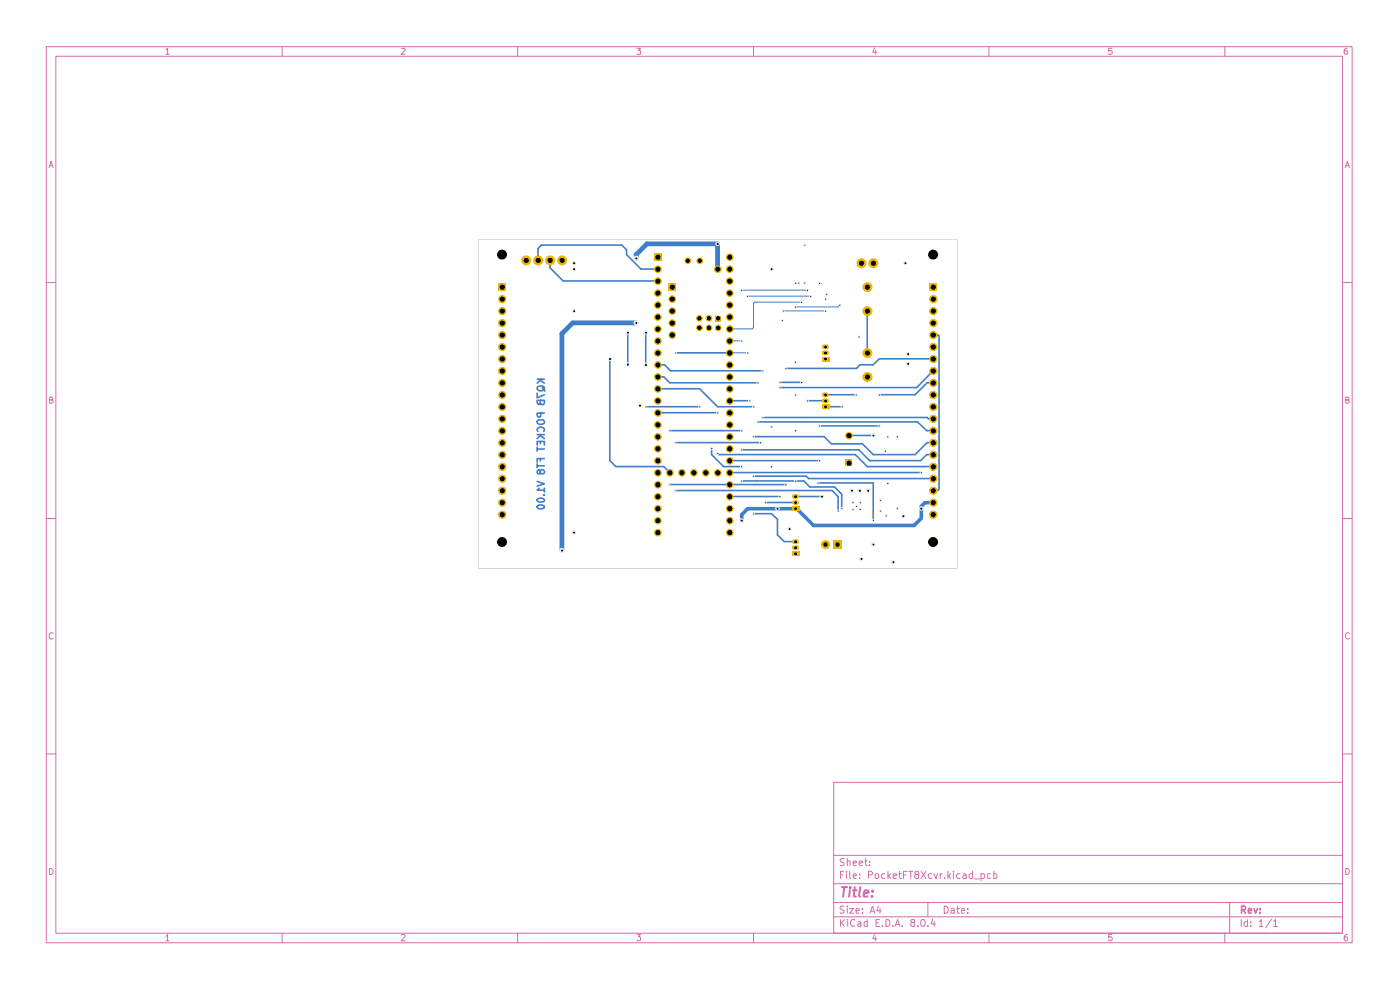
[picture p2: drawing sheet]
<svg xmlns="http://www.w3.org/2000/svg" width="297mm" height="210mm" viewBox="0 0 297 210" stroke-linecap="round" stroke-linejoin="round" font-family="sans-serif">
<g fill="none" stroke="#d56aad" stroke-width=".21">
<path d="M9.8 9.9h277v190.1h-277zM11.9 11.9h272.9v186h-272.9zM35.2 10.6l.4-.4v1.3M35.2 11.5h.7M59.9 9.9v2M85.2 10.3l.5-.1 .2 .4-.8 .9h.8M109.8 9.9v2M135.1 10.2h.8l-.4 .5 .4 .1v.6h-.8M159.8 9.9v2M185.5 10.2l-.3 .9h.8M185.8 10.7v.8M209.8 9.9v2"/>
<path d="M235.9 10.2h-.7v.6l.6-.1 .2 .3-.1 .4h-.7M259.8 9.9v2M285.8 10.2l-.5 .1-.1 .4v.7l.6 .1v-.8h-.5l-.1 .3M10.4 35.6l.4-1.4 .5 1.4M10.5 35.1h.7M285.4 35.6l.4-1.4 .5 1.4M285.5 35.1h.7M9.8 59.9h2.1M284.8 59.9h2M10.5 84.8l.6-.1v-.4l-.6-.1v1.3h.6l.2-.4-.4-.3M285.5 84.8l.6-.1v-.4l-.6-.1v1.3h.6l.2-.4-.4-.3M9.8 110h2.1"/>
<path d="M284.8 110h2M11.3 134.4a.57 .57 0 0 0-.8 0 .57 .57 0 0 0 0 .8l.3 .3 .5-.1M286.3 134.4a.57 .57 0 0 0-.8 0 .57 .57 0 0 0 0 .8l.3 .3 .5-.1M9.8 159.9h2.1M284.8 159.9h2M176.9 165.9h107.9v32h-107.9zM10.5 184.2a.71 .71 0 0 1 .7 .5 .71 .71 0 0 1-.2 .8h-.5zM35.2 198.6l.4-.4v1.4M35.2 199.6h.7M59.9 197.9v2.1M85.2 198.4l.1-.2h.4l.2 .4-.8 1h.8M109.8 197.9v2.1"/>
<path d="M135.1 198.2h.8l-.4 .5 .4 .2v.5l-.3 .2h-.3l-.2-.2M159.8 197.9v2.1M176.9 194.5h107.9M176.9 191.4h107.9M176.9 187.4h107.9M176.9 181.4h107.9M178.3 195.1v1.4M178.3 185.6h.5M178.5 195.7l.7 .8M179 184.8h-.7v1.5M179.1 192.3l-.6-.1-.3 .3 .3 .5 .5 .1v.5h-.8M179.1 182.2l-.6-.1-.3 .4 .3 .4h.3l.2 .1 .1 .4-.3 .2h-.6"/>
<path d="M179.2 195.1l-.9 .8M179.6 184.8v.2M179.6 185.3v1M179.7 192.2v.2M179.7 182.8l.2-.2 .4 .1v.9M179.7 182.1v1.5M179.7 192.7v1M179.8 195.1v.1M179.8 195.5v1M180.3 192.7h.8l-.8 1h.8M180.3 184.8v1.3l.2 .2M181 185.8l.7-.1-.2-.4-.4 .1-.1 .7 .2 .2h.4"/>
<path d="M181 183.1l.7-.1-.2-.4-.4 .1-.1 .7 .2 .2h.4M181.4 195.2l-.6-.1a.74 .74 0 0 0-.4 .9 .74 .74 0 0 0 1 .4M181.6 193.2l.7-.1-.2-.4-.5 .1v.8h.6M182 195.6h.5l.1 .9M182.3 183.1l.7-.1v-.3l-.5-.1-.2 .3 .1 .7h.6M182.4 186.2v.1M182.4 185.4v.2M182.6 195.9l-.6 .1-.1 .2 .2 .3 .5-.1M183 193.6v.1M183 192.8v.2M183.5 182.6h.5M183.6 182.1v1.3l.4 .2"/>
<path d="M184 195.6l-.4-.1-.3 .3 .1 .6h.6M184 195.1v1.4M184.2 185.6h.7l.2-.5-.3-.3h-.6v1.5M184.5 183.5v.1M184.5 182.7v.2M184.6 193.7l.5-1.5 .5 1.5M184.7 193.3h.7M185.5 198.2l-.3 .9h.8M185.8 185.4l.4-.1 .2 .3v.4l-.2 .3h-.4zM185.8 198.7v.9M185.8 195.7h.5M186.3 192.2l-.3 1h.9"/>
<path d="M186.6 195.1h-.8v1.4h.8M186.7 192.7v1M187.2 196.4v.1M187.7 185.4l-.4-.1-.3 .3 .1 .7h.6M188 195.1h.5a.78 .78 0 0 1 .3 .9 .78 .78 0 0 1-.8 .5zM188.4 184.8v1.5M188.5 185.8l.5 .5M189 185.3l-.6 .6M189.4 196.4v.1M189.5 185.8l.7-.1v-.3l-.5-.1-.2 .3 .1 .7h.6M189.9 196.5l.5-1.4 .5 1.4M190.1 196.1h.7"/>
<path d="M190.7 185.3h.6M190.8 184.8v1.3l.5 .2M191.4 196.4v.1M191.7 185.6h.5M192.4 184.8h-.7v1.5M192.8 184.8h.8M193.2 184.8v1.5M193.5 195.7l-.3-.3 .2-.3h.6l.1 .3-.3 .3a.46 .46 0 0 0-.6 .2 .46 .46 0 0 0 .3 .6 .46 .46 0 0 0 .6-.2l-.1-.6h-.2M194.4 185.5l-.3-.4a.52 .52 0 0 1 .8-.1v.3l-.3 .2a.46 .46 0 0 0-.5 .5 .46 .46 0 0 0 .7 .3l.1-.7-.3-.1M194.7 196.4v.1M195.4 184.8l1 1.5M195.5 195.2l.5-.1a.84 .84 0 0 1-.3 1.4l-.2-.1-.2-.4z"/>
<path d="M196.4 184.8l-1 1.5M196.8 196.4v.1M196.8 191.4v3.1M197.6 185.4l-.4-.1-.3 .3 .1 .6 .2 .1h.4M197.9 195l-.4 1h1M198.1 185.3l.4 1 .4-1M198.2 195.5v1M199.5 185.3v1M199.9 185.3l-.4 .3M200.3 192.2a.77 .77 0 0 1 .9 .8 .77 .77 0 0 1-.9 .7zM200.4 186.2v.1M201.1 184.8v1.5"/>
<path d="M201.2 185.8l.5 .5M201.7 185.3l-.6 .6M201.8 192.8h.6v.9M202.3 184.8v.2M202.3 185.3v1M202.4 193.1l-.6 .1v.4h.6M202.9 192.7h.6M203.1 192.2v1.3l.4 .2M203.6 185.4l-.4-.1-.3 .3v.4l.3 .3h.4M204 193.2l.6-.1-.1-.4-.5 .1v.7l.1 .2 .5-.1M204.3 185.4h.6l.1 .9M205 185.7l-.5 .1-.3 .2 .3 .3h.5"/>
<path d="M205.3 193.6v.1M205.3 192.8v.2M206.3 185.4l-.5-.1-.2 .3v.4l.2 .3h.5M206.3 184.8v1.5M206.7 186.4h1.1M208.1 185.4l.5-.1 .3 .3v.4l-.3 .3h-.5M208.1 185.3v1.6M209.8 197.9v2.1M210.1 185.4l-.4-.1-.2 .2v.7l.2 .1h.4M210.8 185.4l.4-.1 .3 .3-.1 .6-.2 .1h-.4M210.8 184.8v1.5M235.9 198.2h-.7v.7l.2-.2h.3l.3 .3v.3l-.3 .3h-.3l-.2-.2"/>
<path d="M259.8 197.9v2.1M260.9 191.4v6.5M263.3 195.1v1.4M264.7 195.6l-.5-.1-.3 .3 .1 .6h.7M264.7 195.1v1.4M265.3 196.4v.1M265.3 195.6v.1M267.1 195.5l.4-.4v1.4M267.1 196.5h.9M269.7 195l-1.2 1.8M270.2 195.5l.4-.4v1.4M270.2 196.5h.8"/>
<path d="M285.5 184.2a.71 .71 0 0 1 .7 .5 .71 .71 0 0 1-.2 .8h-.5zM285.8 198.2l-.5 .2a.92 .92 0 0 0 .1 1.2l.4-.1 .1-.5-.2-.3h-.3l-.2 .3"/>
</g>
<path d="M263.4 193h.6a.47 .47 0 0 0 .2-.4 .47 .47 0 0 0-.2-.4h-.6v1.5M263.7 193l.5 .7M264.8 193.2l.7-.1-.2-.4-.4 .1-.1 .7 .2 .2 .4-.1M266 192.7l.4 1 .4-1M267.3 193.5v.2M267.3 192.8v.2" fill="none" stroke="#d56aad" stroke-width=".34"/>
<path d="M178.6 188.2h1.1M179.1 188.2l-.2 2M180.3 188.8l-.2 1.4M180.4 188.2v.2M181 188.8h.7M181.3 188.2l-.2 1.7 .5 .3M182.5 188.2l-.3 1.7 .3 .3M183.3 189.5l1-.1-.1-.5h-.8l-.2 1 .2 .3 .6-.1M185 190l.1 .1h-.2l.1-.1v.2M185.1 188.9v.3" fill="none" stroke="#d56aad" stroke-width=".42"/>
<g fill="none" stroke="#3f7eca" stroke-width=".34">
<path d="M114.1 55.2v-2.5l.8-.7h17l1 1v1l3.1 3.1h3.5M116.7 55.2v1.6l2.8 2.8h20M129.4 76.1v21.6l1.2 1.3h10.2l1.3 1.2M133.2 70.5v6.8M137 70.5v6.9M139.5 77.4h1.5l1.2 1.3M139.5 79.9h1.3l1.3 1.3M143.3 74.8h11.5M182.5 77.4l-.8 .7M184 66v8.8M114 82.2a.97 .97 0 0 1 1.5 0v.3a.97 .97 0 0 1-1.5 0zM114 83.4v1l1.5-.7"/>
<path d="M114 94.4v-.8h1.5v.8M114 80.4h1.5M114 92.2h1.5M114 94.8v.9M114 98.4v.8M114 95.2h1.5M114 98.8h1.5M114 89.2l.2-.1h1a.49 .49 0 0 1 .3 .5 .49 .49 0 0 1-.5 .4l-1-.2zM114.1 91.5l-.1-.1a.5 .5 0 0 1 .3-.7 .81 .81 0 0 1 1.2 .6l-.2 .2M114.6 84.9v.7l-.4 .2-.2-.4v-.5h1.5v.6l-.2 .3h-.3l-.4-.4M114.6 100l-.4-.4a.52 .52 0 0 0-.1 .9l.5-.1v-.6a.48 .48 0 0 1 .8 0 .48 .48 0 0 1-.1 .7h-.6l-.1-.3M114.6 80.7l.9 .6"/>
<path d="M114.6 92.4l.9 .6M114.6 93.6v.5M114.6 97.3v.5M114.7 87.6l-.1 .8-.4 .1-.2-.4v-.5h1.5M114.8 80.4l-.8 .9M114.8 92.2l-.8 .8M115.1 82.2l.5 .8M115.5 97.3h-1.5v.7M137 86.3h11.4M139.5 87.5h12.7M139.5 82.5h8.9M142.1 91.4h15.2"/>
<path d="M143.3 93.9h18M151 95.1v1.3l2.5 2.6h3.8M165.4 81.1h4.6M170 89.5h24.6l2 1.9h1.3M174.8 92.6l1.6 1.5h6.6l2.2 2.3h8.9l2.6-2.5h1.2M175.1 86.3h3.5M114 102.1l1.5 .5-1.5 .5M114 107.3a1.1 1.1 0 0 1 1.5 .1 .89 .89 0 0 1-1.5 .4zM114.2 105.7h.7l.6 .3a.89 .89 0 0 1-1.5 .3v-.3zM114.4 103.5l-.4 .5h1.5M115.3 105h.2M115.5 103.5v.9"/>
<path d="M143.3 104.1h33.2l1.3 1.2v3.1M154.8 105.3h10.6M154.8 100.2h12.7M154.8 102.8h11.9M157.3 102h13.2l1.3 1.3h5.2l1.6 1.5M159.8 109h3.9l1.2 1.1v3.4l1.5 1.4h2.3M162.4 106.6h6.3M168.7 105.3h5.6M171 101l.5 .5h26.4M199.2 103.8l-.2 .3h-1.1"/>
</g>
<path d="M135 54.8v-.8l2.2-2.3h15v5.4M135 68.5h-13.5l-2.3 2.3v46" fill="none" stroke="#3f7eca" stroke-width="1"/>
<path d="M157.3 110.4v-1.2l1.3-1.3h10.4l3.6 3.6M198 106.6h-1.8l-.8 .8v2.5l-1.5 1.6" fill="none" stroke="#3f7eca" stroke-width=".76"/>
<path d="M157.3 61.5h14M158.6 62.8h13.4M166.2 66h8.9M170 64.1h-9.9l-.3 .2v5.2M178.1 64.7l-.3 .4h-9.1" fill="none" stroke="#3f7eca" stroke-width=".21"/>
<circle cx="154.8" cy="100.2" r=".17" fill="#3f7eca"/>
<g fill="none" stroke="#3f7eca" stroke-width=".34">
<path d="M142.2 78.7h19.6M166.7 78.1h15M197.9 78.7l-3.5 3.5h-29M197.9 76.1h-11.4l-1.3 1.3h-2.7M197.9 71h1.1l.2 .3v32.5M142.1 81.2h18.7M148.4 82.5l3.8 3.8h7.6M152.2 96.2l.3 .2h28.9l2.6 2.6h13.9M154.8 85h4.2M154.9 97.7h18.9M157.3 95.4h24.9l2.3 2.3h10.8l1.3-1.3h1.3M159.8 92.6h15"/>
<path d="M160.8 89.5h9.2M161.8 88.6h34.9l.2 .2h1M171.3 85h3.8M173.8 90.3h12.7M175.1 83.7h6.5M180.1 92.4h5.1M197.9 81.2h-1.2l-2.6 2.5h-7.6M142.1 102.8h12.7M159.8 101h11.2M167.5 100.2h27.9M173.5 102.4h11.7v7.9M178.6 104.8v3.1"/>
</g>
<path d="M154.8 74.8h3.8M154.8 72.3h2.5M159.8 69.5l-.2 .3h-4.8" fill="none" stroke="#3f7eca" stroke-width=".21"/>
<path d="M172.6 111.5h21.3" fill="none" stroke="#3f7eca" stroke-width=".76"/>
<path d="M101.5 50.8h101.6v69.8h-101.6z" fill="none" stroke="#d0d2cd" stroke-width=".21"/>
<g fill="#eab600">
<path d="M138.8 53.8h1.5v1.6h-1.5z"/>
<path d="M141.9 60.1h1.6v1.6h-1.6z"/>
<path d="M105.7 60.1h1.7v1.7h-1.7z"/>
<path d="M168 117h1.5v1h-1.5z"/>
<circle cx="139.6" cy="57.1" r=".8"/>
<circle cx="139.6" cy="59.6" r=".8"/>
<circle cx="145.9" cy="55.3" r=".72"/>
<circle cx="139.6" cy="67.3" r=".8"/>
<circle cx="139.6" cy="69.8" r=".8"/>
<circle cx="139.6" cy="72.3" r=".8"/>
<circle cx="139.6" cy="74.9" r=".8"/>
<circle cx="139.6" cy="77.4" r=".8"/>
<circle cx="142.6" cy="68.5" r=".8"/>
<circle cx="142.6" cy="71.1" r=".8"/>
<circle cx="139.6" cy="80" r=".8"/>
<circle cx="139.6" cy="82.5" r=".8"/>
<circle cx="139.6" cy="85" r=".8"/>
<circle cx="139.6" cy="87.6" r=".8"/>
<circle cx="139.6" cy="90.1" r=".8"/>
<circle cx="154.8" cy="87.6" r=".8"/>
<circle cx="154.8" cy="85" r=".8"/>
<circle cx="154.8" cy="82.5" r=".8"/>
<circle cx="154.8" cy="80" r=".8"/>
<circle cx="154.8" cy="77.4" r=".8"/>
<circle cx="139.6" cy="62.2" r=".8"/>
<circle cx="139.6" cy="64.7" r=".8"/>
<circle cx="142.6" cy="63.5" r=".8"/>
<circle cx="142.6" cy="66" r=".8"/>
<circle cx="111.6" cy="55.2" r="1.06"/>
<circle cx="114.2" cy="55.2" r="1.06"/>
<circle cx="116.7" cy="55.2" r="1.06"/>
<circle cx="119.2" cy="55.2" r="1.06"/>
<circle cx="106.5" cy="63.5" r=".89"/>
<circle cx="106.5" cy="66" r=".89"/>
<circle cx="106.5" cy="68.5" r=".89"/>
<circle cx="106.5" cy="71.1" r=".89"/>
<circle cx="106.5" cy="73.6" r=".89"/>
<circle cx="106.5" cy="76.2" r=".89"/>
<circle cx="106.5" cy="78.7" r=".89"/>
<circle cx="106.5" cy="81.2" r=".89"/>
<circle cx="106.5" cy="83.8" r=".89"/>
<circle cx="106.5" cy="86.3" r=".89"/>
<circle cx="106.5" cy="88.9" r=".89"/>
<circle cx="139.6" cy="105.4" r=".8"/>
<circle cx="139.6" cy="107.9" r=".8"/>
<circle cx="139.6" cy="110.4" r=".8"/>
<circle cx="139.6" cy="113" r=".8"/>
<circle cx="139.6" cy="92.7" r=".8"/>
<circle cx="139.6" cy="95.2" r=".8"/>
<circle cx="139.6" cy="97.7" r=".8"/>
<circle cx="139.6" cy="100.3" r=".8"/>
<circle cx="139.6" cy="102.8" r=".8"/>
<circle cx="142.1" cy="100.3" r=".8"/>
<circle cx="144.6" cy="100.3" r=".8"/>
<circle cx="147.2" cy="100.3" r=".8"/>
<circle cx="154.8" cy="113" r=".8"/>
<circle cx="154.8" cy="110.4" r=".8"/>
<circle cx="154.8" cy="107.9" r=".8"/>
<circle cx="154.8" cy="105.4" r=".8"/>
<circle cx="154.8" cy="102.8" r=".8"/>
<circle cx="154.8" cy="100.3" r=".8"/>
<circle cx="154.8" cy="97.7" r=".8"/>
<circle cx="154.8" cy="95.2" r=".8"/>
<circle cx="154.8" cy="92.7" r=".8"/>
<circle cx="154.8" cy="90.1" r=".8"/>
<circle cx="149.7" cy="100.3" r=".8"/>
<circle cx="152.3" cy="100.3" r=".8"/>
</g>
<path d="M168.5 116.2h.5M168.5 114.9h.5" fill="none" stroke="#eab600" stroke-width="1"/>
<g fill="#eab600">
<path d="M168 107.4h1.5v1h-1.5z"/>
<path d="M176.7 114.7h1.9v1.8h-1.9z"/>
<path d="M179.4 97.5h1.4v1.4h-1.4z"/>
<circle cx="175.1" cy="115.5" r=".97"/>
<circle cx="180.1" cy="92.4" r=".8"/>
</g>
<path d="M168.5 106.6h.5M168.5 105.3h.5" fill="none" stroke="#eab600" stroke-width="1"/>
<path d="M174.4 85.8h1.5v1h-1.5z" fill="#eab600"/>
<path d="M174.8 85h.5M174.8 83.7h.5" fill="none" stroke="#eab600" stroke-width="1"/>
<g fill="#eab600">
<path d="M151.8 66.9h1.2v1.3h-1.2z"/>
<path d="M174.4 75.6h1.5v1.1h-1.5z"/>
<circle cx="106.5" cy="104.1" r=".89"/>
<circle cx="106.5" cy="106.6" r=".89"/>
<circle cx="106.5" cy="109.2" r=".89"/>
<circle cx="106.5" cy="91.4" r=".89"/>
<circle cx="106.5" cy="93.9" r=".89"/>
<circle cx="106.5" cy="96.5" r=".89"/>
<circle cx="106.5" cy="99" r=".89"/>
<circle cx="106.5" cy="101.6" r=".89"/>
<circle cx="154.8" cy="74.9" r=".8"/>
<circle cx="154.8" cy="72.3" r=".8"/>
<circle cx="154.8" cy="69.8" r=".8"/>
<circle cx="154.8" cy="67.3" r=".8"/>
<circle cx="154.8" cy="59.6" r=".8"/>
<circle cx="154.8" cy="57.1" r=".8"/>
<circle cx="154.8" cy="54.6" r=".8"/>
<circle cx="152.3" cy="57.1" r=".8"/>
<circle cx="148.5" cy="55.3" r=".72"/>
<circle cx="154.8" cy="64.7" r=".8"/>
<circle cx="150.4" cy="67.5" r=".72"/>
<circle cx="148.4" cy="67.5" r=".72"/>
<circle cx="148.4" cy="69.6" r=".72"/>
<circle cx="150.4" cy="69.6" r=".72"/>
<circle cx="152.4" cy="69.6" r=".72"/>
<circle cx="154.8" cy="62.2" r=".8"/>
<circle cx="182.7" cy="55.8" r="1.06"/>
<circle cx="184" cy="80" r="1.06"/>
<circle cx="184" cy="74.9" r="1.06"/>
</g>
<path d="M174.8 74.8h.5M174.8 73.6h.5" fill="none" stroke="#eab600" stroke-width="1"/>
<g fill="#eab600">
<path d="M197.1 60.1h1.7v1.7h-1.7z"/>
<circle cx="185.3" cy="55.8" r="1.06"/>
<circle cx="184" cy="66" r="1.06"/>
<circle cx="184" cy="60.9" r="1.06"/>
<circle cx="198" cy="63.5" r=".89"/>
<circle cx="198" cy="66" r=".89"/>
<circle cx="198" cy="68.5" r=".89"/>
<circle cx="198" cy="71.1" r=".89"/>
<circle cx="198" cy="73.6" r=".89"/>
<circle cx="198" cy="76.2" r=".89"/>
<circle cx="198" cy="78.7" r=".89"/>
<circle cx="198" cy="81.2" r=".89"/>
<circle cx="198" cy="83.8" r=".89"/>
<circle cx="198" cy="86.3" r=".89"/>
<circle cx="198" cy="88.9" r=".89"/>
<circle cx="198" cy="91.4" r=".89"/>
<circle cx="198" cy="93.9" r=".89"/>
<circle cx="198" cy="96.5" r=".89"/>
<circle cx="198" cy="99" r=".89"/>
<circle cx="198" cy="101.6" r=".89"/>
<circle cx="198" cy="104.1" r=".89"/>
<circle cx="198" cy="106.6" r=".89"/>
<circle cx="198" cy="109.2" r=".89"/>
</g>
<g fill="none" stroke="#ececec" stroke-width=".21">
<path d="M121.7 55.6l.3 .2-.1 .2-.3-.2zM121.7 56.9l.3 .2-.1 .2-.3-.2zM134.9 54.6l.3 .2-.1 .2-.3-.2zM152.2 51.6l.3 .2-.1 .2-.3-.2zM163.6 56.9l.3 .2-.1 .2-.3-.2zM168.6 59.8l.3 .2-.1 .2-.3-.2zM168.7 60l.2 .1-.1 .1-.1-.1zM169.3 59.8l.3 .2-.1 .2-.3-.2zM169.4 60l.2 .1-.1 .1-.2-.1zM170.6 51.8l.3 .2-.1 .2-.3-.2zM170.6 59.8l.3 .2-.1 .2-.3-.2zM170.7 51.9l.2 .1-.1 .1-.2-.1z"/>
<path d="M170.7 60l.2 .1-.1 .1-.2-.1zM173.7 59.9l.3 .2-.1 .2-.3-.2zM192 55.6l.3 .2-.1 .2-.3-.2zM121.7 65.8l.3 .2-.1 .2-.3-.2zM129.3 76l.3 .2-.1 .1-.3-.1zM133.1 77.2l.3 .1-.1 .2-.3-.2zM133.1 70.4l.3 .2-.1 .2-.3-.2zM134.9 68.3l.3 .2-.1 .2-.3-.2zM136.9 70.4l.3 .2-.1 .2-.3-.2zM136.9 77.2l.3 .2-.1 .2-.3-.2zM143.2 74.7l.3 .1-.1 .2-.3-.2zM143.3 74.8l.2 .1-.1 .1-.1-.1z"/>
<path d="M157.2 61.4l.3 .1-.1 .2-.3-.2zM157.2 72.1l.3 .2-.1 .2-.3-.2zM157.3 61.5l.2 .1-.1 .1-.2-.1zM157.3 72.2l.2 .1-.1 .2-.2-.2zM158.5 62.6l.3 .2-.1 .2-.3-.2zM158.5 74.7l.3 .1-.1 .2-.3-.2zM158.6 62.7l.1 .2v.1l-.2-.1zM158.6 74.8l.1 .1v.1l-.2-.1zM161.7 78.5l.3 .2-.1 .1-.3-.1zM161.8 78.6l.2 .1-.1 .1-.2-.1zM165.8 67.8l.4 .2-.2 .2-.3-.2zM165.9 67.9l.2 .1-.1 .1-.1-.1z"/>
<path d="M166.1 65.8l.3 .2-.1 .1-.3-.1zM166.2 65.9l.2 .1-.1 .1-.2-.1zM166.6 78l.3 .1-.1 .2-.3-.2zM166.7 78.1l.2 .1-.1 .1-.2-.1zM168.6 76.6l.3 .2-.1 .2-.3-.2zM168.6 64.9l.3 .2-.1 .2-.3-.2zM168.7 76.7l.2 .1-.1 .1-.1-.1zM168.7 65l.2 .1-.1 .2-.1-.2zM169.9 63.9l.3 .2-.1 .2-.3-.2zM170 64l.2 .1-.1 .1-.2-.1zM171.2 61.4l.3 .1-.1 .2-.3-.2zM171.3 61.5l.1 .1v.1l-.2-.1z"/>
<path d="M171.9 62.6l.3 .2-.1 .2-.4-.2zM171.9 62.7l.2 .2v.1l-.2-.1zM173.8 60l.2 .2-.1 .1-.2-.1zM175 63.2l.3 .2-.1 .2-.3-.2zM175 65.8l.3 .2-.1 .1-.3-.1zM175.1 63.3l.2 .2-.1 .1-.2-.1zM175.1 65.9l.2 .1-.1 .1-.2-.1zM175.2 62.2l.4 .2-.2 .2-.3-.2zM175.3 62.3l.2 .1-.1 .2-.1-.2zM178 64.5l.3 .2-.1 .2-.3-.2zM178.1 64.6l.2 .1-.1 .1-.1-.1zM182.1 71.3l.3 .2-.1 .1-.3-.1z"/>
<path d="M182.2 71.4l.2 .1-.1 .1-.2-.1zM192.6 75l.3 .1-.1 .2-.4-.2zM192.6 77l.3 .2-.1 .2-.4-.2zM135.7 85.9l.3 .2-.1 .1-.4-.1zM136.9 86.1l.3 .2-.1 .2-.3-.2zM137 86.2l.2 .1-.1 .1-.2-.1zM142 91.2l.3 .2-.1 .1-.3-.1zM142 91.3l.2 .1v.1l-.2-.1zM143.2 93.7l.3 .2-.1 .2-.3-.2zM143.3 93.8l.2 .1-.1 .1-.1-.1zM148.3 86.1l.3 .2-.1 .2-.3-.2zM148.4 86.2l.2 .1-.1 .1-.2-.1z"/>
<path d="M150.9 94.9l.3 .2-.1 .2-.4-.2zM150.9 95l.2 .1v.1l-.2-.1zM152.1 87.4l.3 .1-.1 .2-.3-.2zM152.1 96l.3 .2-.1 .2-.3-.2zM152.2 87.5l.2 .1-.1 .1-.2-.1zM152.2 96.1l.2 .1-.1 .1-.2-.1zM157.2 91.2l.3 .2-.1 .1-.3-.1zM157.2 98.8l.3 .2-.1 .2-.3-.2zM157.2 95.2l.3 .2-.1 .2-.3-.2zM157.3 91.3l.2 .1-.1 .1-.2-.1zM157.3 98.9l.2 .1-.1 .1-.2-.1zM157.3 95.3l.2 .2-.1 .1-.2-.1z"/>
<path d="M158.9 84.8l.3 .2-.1 .2-.3-.2zM159 84.9l.2 .1-.1 .2-.2-.2zM159.7 92.4l.4 .2-.2 .2-.3-.2zM159.7 86.1l.4 .2-.2 .2-.3-.2zM159.8 92.6l.2 .1v.1l-.2-.1zM159.8 86.2l.2 .1v.1l-.2-.1zM160.7 89.3l.3 .2-.1 .2-.3-.2zM160.7 81l.3 .2-.1 .2-.3-.2zM160.8 89.4l.1 .1v.1l-.2-.1zM160.8 81.1l.1 .1v.1l-.2-.1zM161.2 93.7l.3 .2-.1 .2-.3-.2zM161.3 93.8l.2 .1-.1 .1-.2-.1z"/>
<path d="M161.7 88.4l.3 .2-.1 .1-.3-.1zM161.8 88.5l.2 .1-.1 .1-.2-.1zM163.6 98.8l.3 .2-.1 .2-.4-.2zM163.6 90.3l.3 .2-.1 .2-.4-.2zM163.6 98.9l.2 .1v.1l-.2-.1zM163.6 90.4l.2 .1v.2l-.2-.2zM165.3 82l.3 .2-.1 .2-.3-.2zM165.3 80.9l.3 .2-.1 .2-.3-.2zM165.4 82.1l.2 .2-.1 .1-.1-.1zM165.4 81l.2 .1-.1 .2-.1-.2zM168.6 83.5l.3 .2-.1 .2-.3-.2zM168.6 91.2l.3 .2-.1 .1-.3-.1z"/>
<path d="M168.7 83.7l.2 .1-.1 .1-.1-.1zM168.7 91.3l.2 .1-.1 .1-.1-.1zM169.9 80.9l.3 .2-.1 .2-.3-.2zM170 81l.2 .1-.1 .2-.2-.2zM171.2 84.8l.3 .2-.1 .2-.3-.2zM171.3 84.9l.1 .1v.2l-.2-.2zM173.7 97.5l.3 .2-.1 .2-.3-.2zM173.7 90.1l.3 .2-.1 .2-.3-.2zM173.8 97.6l.2 .1-.1 .2-.2-.2zM173.8 90.3l.2 .1-.1 .1-.2-.1zM178.5 86.1l.4 .2-.2 .2-.3-.2zM178.6 86.2l.2 .1-.1 .1-.1-.1z"/>
<path d="M181.5 83.5l.3 .2-.1 .2-.3-.2zM181.6 83.7l.2 .1-.1 .1-.2-.1zM185.2 92.2l.3 .2-.1 .2-.3-.2zM186.4 83.5l.3 .2-.1 .2-.3-.2zM186.4 90.1l.3 .2-.1 .2-.3-.2zM186.5 83.7l.2 .1-.1 .1-.2-.1zM186.5 90.3l.2 .1-.1 .1-.2-.1zM187.7 95.5l.3 .2-.1 .2-.3-.2zM187.8 95.6l.2 .1-.1 .1-.2-.1zM188.2 92.4l.3 .2-.1 .2-.3-.2zM188.3 92.6l.2 .1-.1 .1-.2-.1zM190.2 92.4l.3 .2-.1 .2-.3-.2z"/>
<path d="M190.3 92.6l.2 .1-.1 .1-.2-.1zM119.1 116.6l.4 .2-.1 .2-.4-.2zM121.7 112.8l.3 .2-.1 .2-.3-.2zM142 102.6l.3 .2-.1 .2-.3-.2zM142 102.7l.2 .1v.1l-.2-.1zM143.2 103.9l.3 .2-.1 .1-.3-.1zM143.3 104l.2 .1-.1 .1-.1-.1zM157.2 101.8l.3 .2-.1 .2-.3-.2zM157.2 110.3l.4 .1-.1 .2-.4-.2zM157.3 101.9l.2 .2-.1 .1-.2-.1zM159.7 108.8l.4 .2-.2 .2-.3-.2zM159.7 100.8l.4 .2-.2 .2-.3-.2z"/>
<path d="M159.8 108.9l.2 .1v.1l-.2-.1zM159.8 100.9l.2 .1v.2l-.2-.2zM162.3 106.4l.3 .2-.1 .2-.3-.2zM162.4 106.5l.2 .1-.1 .1-.2-.1zM164.9 107.7l.3 .2-.1 .2-.3-.2zM165.3 105.1l.3 .2-.1 .2-.3-.2zM165.4 105.3l.2 .1-.1 .1-.1-.1zM166.6 102.6l.3 .2-.1 .2-.3-.2zM166.7 102.7l.2 .1-.1 .1-.2-.1zM167.4 112l.3 .2-.1 .2-.3-.2zM168.6 101.8l.3 .2-.1 .2-.3-.2zM168.7 101.9l.2 .2-.1 .1-.1-.1z"/>
<path d="M173.4 102.3l.3 .1-.1 .2-.3-.2zM173.5 102.4l.1 .1v.1l-.2-.1zM174.3 105.2l.3 .2-.1 .2-.3-.2zM177.7 108.2l.3 .2-.1 .2-.3-.2zM177.8 108.3l.2 .1-.1 .1-.2-.1zM178.5 107.7l.3 .2-.1 .2-.4-.2zM178.5 107.8l.2 .1v.1l-.2-.1zM180.6 103.9l.3 .2-.1 .2-.3-.2zM180.8 107.8l.3 .2-.1 .2-.3-.2zM180.8 106.4l.3 .2-.1 .2-.3-.2zM180.9 108l.2 .1-.1 .1-.2-.1zM180.9 106.5l.2 .1-.1 .1-.2-.1z"/>
<path d="M181.6 107.2l.3 .2-.1 .1-.3-.1zM181.7 107.3l.2 .1-.1 .1-.2-.1zM182.3 103.9l.3 .2-.1 .2-.3-.2zM182.4 107.8l.3 .2-.1 .2-.4-.2zM182.4 106.4l.3 .2-.1 .2-.4-.2zM182.4 108l.2 .1v.1l-.2-.1zM182.4 106.5l.2 .1v.1l-.2-.1zM182.6 118.4l.4 .2-.1 .2-.4-.2zM184.1 103.9l.3 .2-.1 .2-.3-.2zM185.1 110.1l.4 .2-.2 .2-.3-.2zM185.2 115.3l.3 .2-.1 .2-.3-.2zM185.2 110.2l.2 .2v.1l-.2-.1z"/>
<path d="M186.7 105.9l.3 .2-.1 .2-.3-.2zM186.7 108.2l.3 .2-.1 .2-.3-.2zM186.8 106l.1 .1v.1l-.2-.1zM186.8 108.3l.1 .1v.1l-.2-.1zM187.9 109.2l.3 .2-.1 .2-.4-.2zM187.9 109.3l.2 .1v.1l-.2-.1zM188.2 102.3l.3 .2-.1 .2-.3-.2zM188.3 102.5l.2 .1-.1 .1-.2-.1zM189.4 119.1l.3 .1-.1 .2-.3-.2zM190.2 107.7l.3 .2-.1 .2-.3-.2zM190.3 107.8l.2 .1-.1 .1-.2-.1zM191.5 109.3l.4 .2-.2 .2-.3-.2z"/>
<path d="M195.3 100.1l.3 .1-.1 .2-.3-.2zM195.3 107.7l.4 .2-.1 .2-.4-.2zM195.4 100.2l.2 .1-.1 .1-.2-.1z"/>
<circle cx="121.7" cy="57.1" r=".38"/>
<circle cx="121.7" cy="55.8" r=".38"/>
<circle cx="152.2" cy="51.7" r=".38"/>
<circle cx="163.7" cy="57.1" r=".38"/>
<circle cx="192" cy="55.8" r=".38"/>
<circle cx="121.7" cy="65.9" r=".38"/>
<circle cx="129.4" cy="76.1" r=".38"/>
<circle cx="133.2" cy="77.3" r=".38"/>
<circle cx="133.2" cy="70.5" r=".38"/>
<circle cx="137" cy="77.4" r=".38"/>
<circle cx="137" cy="70.5" r=".38"/>
<circle cx="192.6" cy="75.1" r=".38"/>
<circle cx="192.6" cy="77.1" r=".38"/>
<circle cx="135.7" cy="86" r=".38"/>
<circle cx="185.2" cy="92.4" r=".38"/>
<circle cx="121.7" cy="112.9" r=".38"/>
<circle cx="157.3" cy="110.4" r=".38"/>
<circle cx="164.9" cy="107.9" r=".38"/>
<circle cx="167.5" cy="112.2" r=".38"/>
<circle cx="174.3" cy="105.3" r=".38"/>
<circle cx="180.7" cy="104" r=".38"/>
<circle cx="182.4" cy="104" r=".38"/>
<circle cx="182.7" cy="118.5" r=".38"/>
<circle cx="184.1" cy="104" r=".38"/>
<circle cx="185.2" cy="115.5" r=".38"/>
<circle cx="189.5" cy="119.2" r=".38"/>
<circle cx="191.6" cy="109.5" r=".38"/>
<circle cx="195.4" cy="107.9" r=".38"/>
</g>
<g fill="none" stroke="#ececec" stroke-width=".34">
<circle cx="135" cy="54.8" r=".38"/>
<circle cx="135" cy="68.5" r=".38"/>
<circle cx="119.2" cy="116.7" r=".38"/>
</g>
<g fill="#000">
<path d="M121.7 55.6l.3 .2-.1 .2-.3-.2zM121.7 56.9l.3 .2-.1 .2-.3-.2zM134.9 54.6l.3 .2-.1 .2-.3-.2zM152.2 51.6l.3 .2-.1 .2-.3-.2zM163.6 56.9l.3 .2-.1 .2-.3-.2zM170.7 51.9l.2 .1-.1 .1-.2-.1zM192 55.6l.3 .2-.1 .2-.3-.2zM121.7 65.8l.3 .2-.1 .2-.3-.2zM129.3 76l.3 .2-.1 .1-.3-.1zM133.1 77.2l.3 .1-.1 .2-.3-.2zM133.1 70.4l.3 .2-.1 .2-.3-.2zM134.9 68.3l.3 .2-.1 .2-.3-.2z"/>
<path d="M136.9 70.4l.3 .2-.1 .2-.3-.2zM136.9 77.2l.3 .2-.1 .2-.3-.2zM143.3 74.8l.2 .1-.1 .1-.1-.1zM157.3 61.5l.2 .1-.1 .1-.2-.1zM157.3 72.2l.2 .1-.1 .2-.2-.2zM158.6 62.7l.1 .2v.1l-.2-.1zM158.6 74.8l.1 .1v.1l-.2-.1zM161.8 78.6l.2 .1-.1 .1-.2-.1zM165.9 67.9l.2 .1-.1 .1-.1-.1zM166.2 65.9l.2 .1-.1 .1-.2-.1zM166.7 78.1l.2 .1-.1 .1-.2-.1zM168.7 76.7l.2 .1-.1 .1-.1-.1z"/>
<path d="M168.7 60l.2 .1-.1 .1-.1-.1zM168.7 65l.2 .1-.1 .2-.1-.2zM169.4 60l.2 .1-.1 .1-.2-.1zM170 64l.2 .1-.1 .1-.2-.1zM170.7 60l.2 .1-.1 .1-.2-.1zM171.3 61.5l.1 .1v.1l-.2-.1zM171.9 62.7l.2 .2v.1l-.2-.1zM173.8 60l.2 .2-.1 .1-.2-.1zM175.1 63.3l.2 .2-.1 .1-.2-.1zM175.1 65.9l.2 .1-.1 .1-.2-.1zM174.9 75.9h.4v.5h-.4zM174.9 74.7h.4v.4h-.4z"/>
<path d="M174.9 73.4h.4v.4h-.4zM175.3 62.3l.2 .1-.1 .2-.1-.2zM178.1 64.6l.2 .1-.1 .1-.1-.1zM182.2 71.4l.2 .1-.1 .1-.2-.1zM192.6 75l.3 .1-.1 .2-.4-.2zM192.6 77l.3 .2-.1 .2-.4-.2zM135.7 85.9l.3 .2-.1 .1-.4-.1zM137 86.2l.2 .1-.1 .1-.2-.1zM142 91.3l.2 .1v.1l-.2-.1zM143.3 93.8l.2 .1-.1 .1-.1-.1zM148.4 86.2l.2 .1-.1 .1-.2-.1zM150.9 95l.2 .1v.1l-.2-.1z"/>
<path d="M152.2 87.5l.2 .1-.1 .1-.2-.1zM152.2 96.1l.2 .1-.1 .1-.2-.1zM157.3 91.3l.2 .1-.1 .1-.2-.1zM157.3 98.9l.2 .1-.1 .1-.2-.1zM157.3 95.3l.2 .2-.1 .1-.2-.1zM159 84.9l.2 .1-.1 .2-.2-.2zM159.8 92.6l.2 .1v.1l-.2-.1zM159.8 86.2l.2 .1v.1l-.2-.1zM160.8 89.4l.1 .1v.1l-.2-.1zM160.8 81.1l.1 .1v.1l-.2-.1zM161.3 93.8l.2 .1-.1 .1-.2-.1zM161.8 88.5l.2 .1-.1 .1-.2-.1z"/>
<path d="M163.6 98.9l.2 .1v.1l-.2-.1zM163.6 90.4l.2 .1v.2l-.2-.2zM165.4 82.1l.2 .2-.1 .1-.1-.1zM165.4 81l.2 .1-.1 .2-.1-.2zM168.7 83.7l.2 .1-.1 .1-.1-.1zM168.7 91.3l.2 .1-.1 .1-.1-.1zM170 81l.2 .1-.1 .2-.2-.2zM171.3 84.9l.1 .1v.2l-.2-.2zM173.8 97.6l.2 .1-.1 .2-.2-.2zM173.8 90.3l.2 .1-.1 .1-.2-.1zM174.9 86.1h.4v.4h-.4zM174.9 84.8h.4v.5h-.4z"/>
<path d="M174.9 83.6h.4v.4h-.4zM178.6 86.2l.2 .1-.1 .1-.1-.1zM181.6 83.7l.2 .1-.1 .1-.2-.1zM185.2 92.2l.3 .2-.1 .2-.3-.2zM186.5 83.7l.2 .1-.1 .1-.2-.1zM186.5 90.3l.2 .1-.1 .1-.2-.1zM187.8 95.6l.2 .1-.1 .1-.2-.1zM188.3 92.6l.2 .1-.1 .1-.2-.1zM190.3 92.6l.2 .1-.1 .1-.2-.1zM119.1 116.6l.4 .2-.1 .2-.4-.2zM121.7 112.8l.3 .2-.1 .2-.3-.2zM142 102.7l.2 .1v.1l-.2-.1z"/>
<path d="M143.3 104l.2 .1-.1 .1-.1-.1zM157.3 101.9l.2 .2-.1 .1-.2-.1zM157.2 110.3l.4 .1-.1 .2-.4-.2zM159.8 108.9l.2 .1v.1l-.2-.1zM159.8 100.9l.2 .1v.2l-.2-.2zM162.4 106.5l.2 .1-.1 .1-.2-.1zM164.9 107.7l.3 .2-.1 .2-.3-.2zM165.4 105.3l.2 .1-.1 .1-.1-.1zM166.7 102.7l.2 .1-.1 .1-.2-.1zM167.4 112l.3 .2-.1 .2-.3-.2zM168.7 101.9l.2 .2-.1 .1-.1-.1zM168.6 117.2h.4v.5h-.4z"/>
<path d="M168.6 116h.4v.4h-.4zM168.6 114.7h.4v.5h-.4zM168.6 107.7h.4v.4h-.4zM168.6 106.4h.4v.5h-.4zM168.6 105.1h.4v.5h-.4zM173.5 102.4l.1 .1v.1l-.2-.1zM174.3 105.2l.3 .2-.1 .2-.3-.2zM177.8 108.3l.2 .1-.1 .1-.2-.1zM178.5 107.8l.2 .1v.1l-.2-.1zM180.6 103.9l.3 .2-.1 .2-.3-.2zM180.9 108l.2 .1-.1 .1-.2-.1zM180.9 106.5l.2 .1-.1 .1-.2-.1z"/>
<path d="M181.7 107.3l.2 .1-.1 .1-.2-.1zM182.4 108l.2 .1v.1l-.2-.1zM182.4 106.5l.2 .1v.1l-.2-.1zM182.3 103.9l.3 .2-.1 .2-.3-.2zM182.6 118.4l.4 .2-.1 .2-.4-.2zM184.1 103.9l.3 .2-.1 .2-.3-.2zM185.2 110.2l.2 .2v.1l-.2-.1zM185.2 115.3l.3 .2-.1 .2-.3-.2zM186.8 106l.1 .1v.1l-.2-.1zM186.8 108.3l.1 .1v.1l-.2-.1zM187.9 109.3l.2 .1v.1l-.2-.1zM188.3 102.5l.2 .1-.1 .1-.2-.1z"/>
<path d="M189.4 119.1l.3 .1-.1 .2-.3-.2zM190.3 107.8l.2 .1-.1 .1-.2-.1zM191.5 109.3l.4 .2-.2 .2-.3-.2zM195.4 100.2l.2 .1-.1 .1-.2-.1zM195.3 107.7l.4 .2-.1 .2-.4-.2z"/>
<circle cx="106.5" cy="54" r="1.06"/>
<circle cx="111.6" cy="55.2" r=".55"/>
<circle cx="114.2" cy="55.2" r=".55"/>
<circle cx="116.7" cy="55.2" r=".55"/>
<circle cx="119.2" cy="55.2" r=".55"/>
<circle cx="139.6" cy="59.6" r=".55"/>
<circle cx="139.6" cy="57.1" r=".55"/>
<circle cx="139.6" cy="54.6" r=".55"/>
<circle cx="145.9" cy="55.3" r=".47"/>
<circle cx="148.5" cy="55.3" r=".47"/>
<circle cx="152.3" cy="57.1" r=".55"/>
<circle cx="154.8" cy="59.6" r=".55"/>
<circle cx="154.8" cy="57.1" r=".55"/>
<circle cx="154.8" cy="54.6" r=".55"/>
<circle cx="182.7" cy="55.8" r=".55"/>
<circle cx="185.3" cy="55.8" r=".55"/>
<circle cx="197.9" cy="54" r="1.06"/>
<circle cx="106.5" cy="78.7" r=".55"/>
<circle cx="106.5" cy="66" r=".55"/>
<circle cx="106.5" cy="63.5" r=".55"/>
<circle cx="106.5" cy="76.2" r=".55"/>
<circle cx="106.5" cy="71.1" r=".55"/>
<circle cx="106.5" cy="68.5" r=".55"/>
<circle cx="106.5" cy="60.9" r=".55"/>
<circle cx="106.5" cy="73.6" r=".55"/>
<circle cx="139.6" cy="72.3" r=".55"/>
<circle cx="139.6" cy="64.7" r=".55"/>
<circle cx="139.6" cy="77.4" r=".55"/>
<circle cx="139.6" cy="69.8" r=".55"/>
<circle cx="139.6" cy="62.2" r=".55"/>
<circle cx="139.6" cy="67.3" r=".55"/>
<circle cx="139.6" cy="80" r=".55"/>
<circle cx="139.6" cy="74.9" r=".55"/>
<circle cx="142.6" cy="66" r=".55"/>
<circle cx="142.6" cy="71.1" r=".55"/>
<circle cx="142.6" cy="63.5" r=".55"/>
<circle cx="142.6" cy="68.5" r=".55"/>
<circle cx="142.6" cy="60.9" r=".55"/>
<circle cx="148.4" cy="69.6" r=".47"/>
<circle cx="148.4" cy="67.5" r=".47"/>
<circle cx="150.4" cy="69.6" r=".47"/>
<circle cx="150.4" cy="67.5" r=".47"/>
<circle cx="152.4" cy="69.6" r=".47"/>
<circle cx="152.4" cy="67.5" r=".47"/>
<circle cx="154.8" cy="72.3" r=".55"/>
<circle cx="154.8" cy="64.7" r=".55"/>
<circle cx="154.8" cy="77.4" r=".55"/>
<circle cx="154.8" cy="69.8" r=".55"/>
<circle cx="154.8" cy="74.9" r=".55"/>
<circle cx="154.8" cy="67.3" r=".55"/>
<circle cx="154.8" cy="80" r=".55"/>
<circle cx="154.8" cy="62.2" r=".55"/>
<circle cx="184" cy="66" r=".55"/>
<circle cx="184" cy="80" r=".55"/>
<circle cx="184" cy="74.9" r=".55"/>
<circle cx="184" cy="60.9" r=".55"/>
<circle cx="198" cy="78.7" r=".55"/>
<circle cx="198" cy="66" r=".55"/>
<circle cx="198" cy="63.5" r=".55"/>
<circle cx="198" cy="76.2" r=".55"/>
<circle cx="198" cy="71.1" r=".55"/>
<circle cx="198" cy="73.6" r=".55"/>
<circle cx="198" cy="68.5" r=".55"/>
<circle cx="198" cy="60.9" r=".55"/>
<circle cx="106.5" cy="91.4" r=".55"/>
<circle cx="106.5" cy="83.8" r=".55"/>
<circle cx="106.5" cy="96.5" r=".55"/>
<circle cx="106.5" cy="88.9" r=".55"/>
<circle cx="106.5" cy="81.2" r=".55"/>
<circle cx="106.5" cy="86.3" r=".55"/>
<circle cx="106.5" cy="93.9" r=".55"/>
<circle cx="106.5" cy="99" r=".55"/>
<circle cx="139.6" cy="97.7" r=".55"/>
<circle cx="139.6" cy="85" r=".55"/>
<circle cx="139.6" cy="95.2" r=".55"/>
<circle cx="139.6" cy="90.1" r=".55"/>
<circle cx="139.6" cy="82.5" r=".55"/>
<circle cx="139.6" cy="92.7" r=".55"/>
<circle cx="139.6" cy="87.6" r=".55"/>
<circle cx="154.8" cy="97.7" r=".55"/>
<circle cx="154.8" cy="85" r=".55"/>
<circle cx="154.8" cy="82.5" r=".55"/>
<circle cx="154.8" cy="90.1" r=".55"/>
<circle cx="154.8" cy="95.2" r=".55"/>
<circle cx="154.8" cy="87.6" r=".55"/>
<circle cx="154.8" cy="92.7" r=".55"/>
<circle cx="180.1" cy="98.3" r=".55"/>
<circle cx="180.1" cy="92.4" r=".55"/>
<circle cx="198" cy="91.4" r=".55"/>
<circle cx="198" cy="88.9" r=".55"/>
<circle cx="198" cy="96.5" r=".55"/>
<circle cx="198" cy="83.8" r=".55"/>
<circle cx="198" cy="99" r=".55"/>
<circle cx="198" cy="81.2" r=".55"/>
<circle cx="198" cy="86.3" r=".55"/>
<circle cx="198" cy="93.9" r=".55"/>
<circle cx="106.5" cy="115" r="1.06"/>
<circle cx="106.5" cy="104.1" r=".55"/>
<circle cx="106.5" cy="101.6" r=".55"/>
<circle cx="106.5" cy="109.2" r=".55"/>
<circle cx="106.5" cy="106.6" r=".55"/>
<circle cx="139.6" cy="110.4" r=".55"/>
<circle cx="139.6" cy="102.8" r=".55"/>
<circle cx="139.6" cy="107.9" r=".55"/>
<circle cx="139.6" cy="105.4" r=".55"/>
<circle cx="139.6" cy="113" r=".55"/>
<circle cx="139.6" cy="100.3" r=".55"/>
<circle cx="142.1" cy="100.3" r=".55"/>
<circle cx="144.6" cy="100.3" r=".55"/>
<circle cx="147.2" cy="100.3" r=".55"/>
<circle cx="149.7" cy="100.3" r=".55"/>
<circle cx="152.3" cy="100.3" r=".55"/>
<circle cx="154.8" cy="110.4" r=".55"/>
<circle cx="154.8" cy="102.8" r=".55"/>
<circle cx="154.8" cy="107.9" r=".55"/>
<circle cx="154.8" cy="113" r=".55"/>
<circle cx="154.8" cy="100.3" r=".55"/>
<circle cx="154.8" cy="105.4" r=".55"/>
<circle cx="175.1" cy="115.5" r=".47"/>
<circle cx="177.7" cy="115.5" r=".47"/>
<circle cx="197.9" cy="115" r="1.06"/>
<circle cx="198" cy="104.1" r=".55"/>
<circle cx="198" cy="101.6" r=".55"/>
<circle cx="198" cy="109.2" r=".55"/>
<circle cx="198" cy="106.6" r=".55"/>
</g>
<g fill="none" stroke="#eab600" stroke-width=".21">
<path d="M174.9 75.9h.4v.5h-.4zM174.9 74.7h.4v.4h-.4zM174.9 73.4h.4v.4h-.4zM174.9 86.1h.4v.4h-.4zM174.9 84.8h.4v.5h-.4zM174.9 83.6h.4v.4h-.4zM168.6 117.2h.4v.5h-.4zM168.6 116h.4v.4h-.4zM168.6 114.7h.4v.5h-.4zM168.6 107.7h.4v.4h-.4zM168.6 106.4h.4v.5h-.4zM168.6 105.1h.4v.5h-.4z"/>
<circle cx="111.6" cy="55.2" r=".55"/>
<circle cx="114.2" cy="55.2" r=".55"/>
<circle cx="116.7" cy="55.2" r=".55"/>
<circle cx="119.2" cy="55.2" r=".55"/>
<circle cx="139.6" cy="57.1" r=".64"/>
<circle cx="139.6" cy="59.6" r=".64"/>
<circle cx="139.6" cy="54.6" r=".64"/>
<circle cx="145.9" cy="55.3" r=".47"/>
<circle cx="148.5" cy="55.3" r=".47"/>
<circle cx="152.3" cy="57.1" r=".64"/>
<circle cx="154.8" cy="57.1" r=".64"/>
<circle cx="154.8" cy="59.6" r=".64"/>
<circle cx="154.8" cy="54.6" r=".64"/>
<circle cx="182.7" cy="55.8" r=".55"/>
<circle cx="185.3" cy="55.8" r=".55"/>
<circle cx="106.5" cy="71.1" r=".55"/>
<circle cx="106.5" cy="66" r=".55"/>
<circle cx="106.5" cy="76.2" r=".55"/>
<circle cx="106.5" cy="63.5" r=".55"/>
<circle cx="106.5" cy="60.9" r=".55"/>
<circle cx="106.5" cy="68.5" r=".55"/>
<circle cx="106.5" cy="73.6" r=".55"/>
<circle cx="106.5" cy="78.7" r=".55"/>
<circle cx="139.6" cy="67.3" r=".64"/>
<circle cx="139.6" cy="77.4" r=".64"/>
<circle cx="139.6" cy="62.2" r=".64"/>
<circle cx="139.6" cy="69.8" r=".64"/>
<circle cx="139.6" cy="74.9" r=".64"/>
<circle cx="139.6" cy="80" r=".64"/>
<circle cx="139.6" cy="72.3" r=".64"/>
<circle cx="139.6" cy="64.7" r=".64"/>
<circle cx="142.6" cy="60.9" r=".64"/>
<circle cx="142.6" cy="63.5" r=".64"/>
<circle cx="142.6" cy="68.5" r=".64"/>
<circle cx="142.6" cy="71.1" r=".64"/>
<circle cx="142.6" cy="66" r=".64"/>
<circle cx="148.4" cy="67.5" r=".47"/>
<circle cx="148.4" cy="69.6" r=".47"/>
<circle cx="150.4" cy="67.5" r=".47"/>
<circle cx="150.4" cy="69.6" r=".47"/>
<circle cx="152.4" cy="67.5" r=".47"/>
<circle cx="152.4" cy="69.6" r=".47"/>
<circle cx="154.8" cy="80" r=".64"/>
<circle cx="154.8" cy="77.4" r=".64"/>
<circle cx="154.8" cy="72.3" r=".64"/>
<circle cx="154.8" cy="67.3" r=".64"/>
<circle cx="154.8" cy="62.2" r=".64"/>
<circle cx="154.8" cy="74.9" r=".64"/>
<circle cx="154.8" cy="69.8" r=".64"/>
<circle cx="154.8" cy="64.7" r=".64"/>
<circle cx="184" cy="60.9" r=".55"/>
<circle cx="184" cy="66" r=".55"/>
<circle cx="184" cy="80" r=".55"/>
<circle cx="184" cy="74.9" r=".55"/>
<circle cx="198" cy="76.2" r=".55"/>
<circle cx="198" cy="60.9" r=".55"/>
<circle cx="198" cy="66" r=".55"/>
<circle cx="198" cy="68.5" r=".55"/>
<circle cx="198" cy="71.1" r=".55"/>
<circle cx="198" cy="78.7" r=".55"/>
<circle cx="198" cy="73.6" r=".55"/>
<circle cx="198" cy="63.5" r=".55"/>
<circle cx="106.5" cy="99" r=".55"/>
<circle cx="106.5" cy="93.9" r=".55"/>
<circle cx="106.5" cy="96.5" r=".55"/>
<circle cx="106.5" cy="91.4" r=".55"/>
<circle cx="106.5" cy="88.9" r=".55"/>
<circle cx="106.5" cy="86.3" r=".55"/>
<circle cx="106.5" cy="83.8" r=".55"/>
<circle cx="106.5" cy="81.2" r=".55"/>
<circle cx="139.6" cy="95.2" r=".64"/>
<circle cx="139.6" cy="90.1" r=".64"/>
<circle cx="139.6" cy="92.7" r=".64"/>
<circle cx="139.6" cy="97.7" r=".64"/>
<circle cx="139.6" cy="82.5" r=".64"/>
<circle cx="139.6" cy="85" r=".64"/>
<circle cx="139.6" cy="87.6" r=".64"/>
<circle cx="154.8" cy="90.1" r=".64"/>
<circle cx="154.8" cy="95.2" r=".64"/>
<circle cx="154.8" cy="92.7" r=".64"/>
<circle cx="154.8" cy="97.7" r=".64"/>
<circle cx="154.8" cy="87.6" r=".64"/>
<circle cx="154.8" cy="85" r=".64"/>
<circle cx="154.8" cy="82.5" r=".64"/>
<circle cx="180.1" cy="92.4" r=".55"/>
<circle cx="180.1" cy="98.3" r=".55"/>
<circle cx="198" cy="96.5" r=".55"/>
<circle cx="198" cy="99" r=".55"/>
<circle cx="198" cy="91.4" r=".55"/>
<circle cx="198" cy="93.9" r=".55"/>
<circle cx="198" cy="88.9" r=".55"/>
<circle cx="198" cy="83.8" r=".55"/>
<circle cx="198" cy="81.2" r=".55"/>
<circle cx="198" cy="86.3" r=".55"/>
<circle cx="106.5" cy="104.1" r=".55"/>
<circle cx="106.5" cy="101.6" r=".55"/>
<circle cx="106.5" cy="106.6" r=".55"/>
<circle cx="106.5" cy="109.2" r=".55"/>
<circle cx="139.6" cy="105.4" r=".64"/>
<circle cx="139.6" cy="102.8" r=".64"/>
<circle cx="139.6" cy="107.9" r=".64"/>
<circle cx="139.6" cy="110.4" r=".64"/>
<circle cx="139.6" cy="100.3" r=".64"/>
<circle cx="139.6" cy="113" r=".64"/>
<circle cx="142.1" cy="100.3" r=".64"/>
<circle cx="144.6" cy="100.3" r=".64"/>
<circle cx="147.2" cy="100.3" r=".64"/>
<circle cx="149.7" cy="100.3" r=".64"/>
<circle cx="152.3" cy="100.3" r=".64"/>
<circle cx="154.8" cy="113" r=".64"/>
<circle cx="154.8" cy="105.4" r=".64"/>
<circle cx="154.8" cy="107.9" r=".64"/>
<circle cx="154.8" cy="102.8" r=".64"/>
<circle cx="154.8" cy="110.4" r=".64"/>
<circle cx="154.8" cy="100.3" r=".64"/>
<circle cx="175.1" cy="115.5" r=".47"/>
<circle cx="177.7" cy="115.5" r=".47"/>
<circle cx="198" cy="109.2" r=".55"/>
<circle cx="198" cy="101.6" r=".55"/>
<circle cx="198" cy="106.6" r=".55"/>
<circle cx="198" cy="104.1" r=".55"/>
</g>
</svg>
